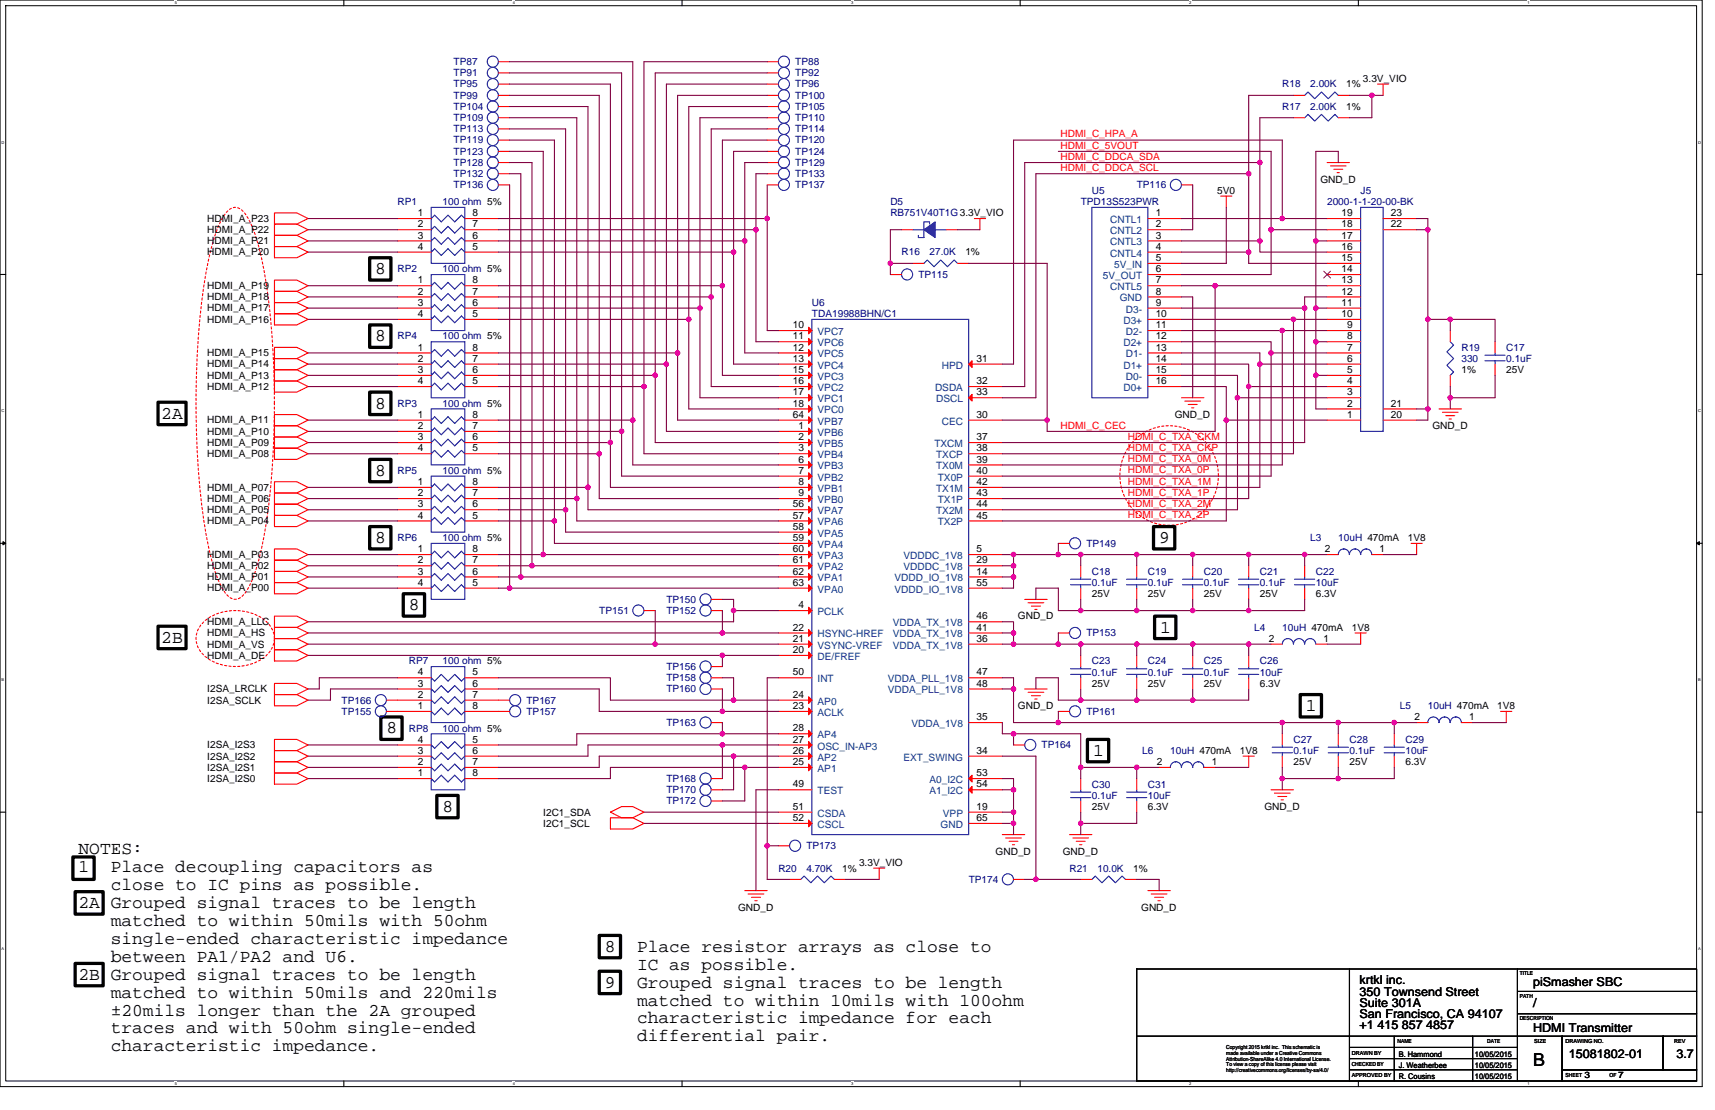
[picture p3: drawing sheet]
<svg xmlns="http://www.w3.org/2000/svg" width="432mm" height="279mm" viewBox="0 0 432 279" stroke-linecap="round" stroke-linejoin="round" font-family="sans-serif">
<defs><g id="words">
<g font-size="4.5">
<text x="94.5" y="69">8</text>
<text x="94.5" y="85.9">8</text>
<text x="40.6" y="105.4">2A</text>
<text x="94.5" y="102.9">8</text>
<text x="94.5" y="119.8">8</text>
<text x="94.5" y="136.7">8</text>
<text x="291.8" y="136.7">9</text>
<text x="102.9" y="153.6">8</text>
<text x="40.6" y="161.8">2B</text>
<text x="292.1" y="159.2">1</text>
<text x="328.8" y="179">1</text>
<text x="97.3" y="184.6">8</text>
<text x="275.2" y="190.2">1</text>
<text x="111.4" y="204.3">8</text>
<text x="19.8" y="215.1">NOTES:</text>
<text x="19.8" y="219.6">1</text>
<text x="27.9" y="219.6">Place decoupling capacitors as</text>
<text x="27.9" y="224.1">close to IC pins as possible.</text>
<text x="19.8" y="228.6">2A Grouped signal traces to be length</text>
<text x="27.9" y="233.1">matched to within 50mils with 50ohm</text>
<text x="27.9" y="237.6">single-ended characteristic impedance</text>
<text x="152.3" y="239.6">8</text>
<text x="160.4" y="239.6">Place resistor arrays as close to</text>
<text x="27.9" y="242.1">between PA1/PA2 and U6.</text>
<text x="160.4" y="244.1">IC as possible.</text>
<text x="19.8" y="246.6">2B Grouped signal traces to be length</text>
<text x="27.9" y="251.1">matched to within 50mils and 220mils</text>
<text x="152.3" y="248.6">9</text>
<text x="160.4" y="248.6">Grouped signal traces to be length</text>
<text x="27.9" y="255.6">±20mils longer than the 2A grouped</text>
<text x="160.4" y="253.1">matched to within 10mils with 100ohm</text>
<text x="160.4" y="257.6">characteristic impedance for each</text>
<text x="27.9" y="260.1">traces and with 50ohm single-ended</text>
<text x="160.4" y="262.1">differential pair.</text>
<text x="27.9" y="264.7">characteristic impedance.</text>
<text x="386" y="268.2">B</text>
</g>
<g font-size="3.1">
<text x="342.3" y="247.8">krtkl inc.</text>
<text x="342.3" y="250.6">350 Townsend Street</text>
<text x="386" y="248.1">piSmasher SBC</text>
<text x="342.3" y="253.4">Suite 301A</text>
<text x="342.3" y="256.3">San Francisco, CA 94107</text>
<text x="386" y="253.4">/</text>
<text x="342.3" y="259.1">+1 415 857 4857</text>
<text x="386" y="259.7">HDMI Transmitter</text>
<text x="395" y="266.4">15081802-01</text>
<text x="422.1" y="266.4">3.7</text>
</g>
<g font-size="2.5" fill="#000080">
<text x="114.2" y="16.4">TP87</text>
<text x="200.2" y="16.4">TP88</text>
<text x="114.2" y="22">TP95</text>
<text x="114.2" y="19.2">TP91</text>
<text x="200.2" y="19.2">TP92</text>
<text x="200.2" y="22">TP96</text>
<text x="322.9" y="22">R18</text>
<text x="329.9" y="22">2.00K</text>
<text x="114.2" y="27.6">TP104</text>
<text x="114.2" y="24.8">TP99</text>
<text x="200.2" y="27.6">TP105</text>
<text x="200.2" y="24.8">TP100</text>
<text x="322.9" y="27.6">R17</text>
<text x="329.9" y="27.6">2.00K</text>
<text x="114.2" y="30.5">TP109</text>
<text x="114.2" y="33.3">TP113</text>
<text x="200.2" y="30.5">TP110</text>
<text x="200.2" y="33.3">TP114</text>
<text x="114.2" y="38.9">TP123</text>
<text x="114.2" y="41.7">TP128</text>
<text x="114.2" y="36.1">TP119</text>
<text x="200.2" y="36.1">TP120</text>
<text x="200.2" y="38.9">TP124</text>
<text x="200.2" y="41.7">TP129</text>
<text x="114.2" y="44.6">TP132</text>
<text x="114.2" y="47.4">TP136</text>
<text x="200.2" y="47.4">TP137</text>
<text x="200.2" y="44.6">TP133</text>
<text x="286.2" y="47.4">TP116</text>
<text x="100.1" y="51.6">RP1</text>
<text x="111.4" y="51.6">100 ohm 5%</text>
<text x="224.2" y="51.6">D5</text>
<text x="272.1" y="51.6">TPD13S523PWR</text>
<text x="274.9" y="48.8">U5</text>
<text x="334.1" y="51.6">2000-1-1-20-00-BK</text>
<text x="342.6" y="48.8">J5</text>
<text x="224.2" y="54.4">RB751V40T1G3.3V_VIO</text>
<text x="227" y="64.3">R16</text>
<text x="234" y="64.3">27.0K</text>
<text x="100.1" y="68.5">RP2</text>
<text x="111.4" y="68.5">100 ohm 5%</text>
<text x="231.2" y="69.9">TP115</text>
<text x="204.4" y="77">U6</text>
<text x="204.4" y="79.8">TDA19988BHN/C1</text>
<text x="100.1" y="85.4">RP4</text>
<text x="111.4" y="85.4">100 ohm 5%</text>
<text x="368" y="88.3">R19</text>
<text x="379.2" y="88.3">C17</text>
<text x="368" y="91.1">330</text>
<text x="379.2" y="91.1">0.1uF</text>
<text x="100.1" y="102.4">RP3</text>
<text x="111.4" y="102.4">100 ohm 5%</text>
<text x="100.1" y="119.3">RP5</text>
<text x="111.4" y="119.3">100 ohm 5%</text>
<text x="100.1" y="136.2">RP6</text>
<text x="111.4" y="136.2">100 ohm 5%</text>
<text x="273.5" y="137.6">TP149</text>
<text x="329.9" y="136.2">L3</text>
<text x="337" y="136.2">10uH 470mA</text>
<text x="274.9" y="144.7">C18</text>
<text x="274.9" y="147.5">0.1uF</text>
<text x="289" y="144.7">C19</text>
<text x="289" y="147.5">0.1uF</text>
<text x="303.1" y="144.7">C20</text>
<text x="303.1" y="147.5">0.1uF</text>
<text x="317.2" y="144.7">C21</text>
<text x="317.2" y="147.5">0.1uF</text>
<text x="331.3" y="144.7">C22</text>
<text x="331.3" y="147.5">10uF</text>
<text x="150.9" y="154.5">TP151</text>
<text x="167.8" y="154.5">TP152</text>
<text x="167.8" y="151.7">TP150</text>
<text x="273.5" y="160.2">TP153</text>
<text x="315.8" y="158.7">L4</text>
<text x="322.9" y="158.7">10uH 470mA</text>
<text x="102.9" y="167.2">RP7</text>
<text x="111.4" y="167.2">100 ohm 5%</text>
<text x="274.9" y="167.2">C23</text>
<text x="289" y="167.2">C24</text>
<text x="303.1" y="167.2">C25</text>
<text x="317.2" y="167.2">C26</text>
<text x="167.8" y="168.6">TP156</text>
<text x="167.8" y="171.4">TP158</text>
<text x="274.9" y="170">0.1uF</text>
<text x="289" y="170">0.1uF</text>
<text x="303.1" y="170">0.1uF</text>
<text x="317.2" y="170">10uF</text>
<text x="86" y="177.1">TP166</text>
<text x="86" y="179.9">TP155</text>
<text x="132.5" y="177.1">TP167</text>
<text x="132.5" y="179.9">TP157</text>
<text x="167.8" y="174.3">TP160</text>
<text x="273.5" y="179.9">TP161</text>
<text x="352.4" y="178.5">L5</text>
<text x="359.5" y="178.5">10uH 470mA</text>
<text x="102.9" y="184.1">RP8</text>
<text x="111.4" y="184.1">100 ohm 5%</text>
<text x="167.8" y="182.7">TP163</text>
<text x="262.2" y="188.4">TP164</text>
<text x="287.6" y="189.8">L6</text>
<text x="294.7" y="189.8">10uH 470mA</text>
<text x="325.7" y="186.9">C27</text>
<text x="325.7" y="189.8">0.1uF</text>
<text x="339.8" y="186.9">C28</text>
<text x="339.8" y="189.8">0.1uF</text>
<text x="353.9" y="186.9">C29</text>
<text x="353.9" y="189.8">10uF</text>
<text x="167.8" y="196.8">TP168</text>
<text x="167.8" y="199.6">TP170</text>
<text x="167.8" y="202.5">TP172</text>
<text x="274.9" y="198.2">C30</text>
<text x="274.9" y="201">0.1uF</text>
<text x="289" y="198.2">C31</text>
<text x="289" y="201">10uF</text>
<text x="203" y="213.7">TP173</text>
<text x="196" y="219.4">R20</text>
<text x="203" y="219.4">4.70K</text>
<text x="269.3" y="219.4">R21</text>
<text x="276.3" y="219.4">10.0K</text>
<text x="243.9" y="222.2">TP174</text>
</g>
<g font-size="2.5">
<text x="338.9" y="22">1%</text>
<text x="343.2" y="20.6">3.3V_VIO</text>
<text x="338.9" y="27.6">1%</text>
<text x="332.4" y="46">GND_D</text>
<text x="306.5" y="48.8">5V0</text>
<text x="52.2" y="58.7">HDMI_A_P22</text>
<text x="52.2" y="55.8">HDMI_A_P23</text>
<text x="105.2" y="54.4">1</text>
<text x="105.2" y="57.2">2</text>
<text x="119" y="57.2">7</text>
<text x="119" y="54.4">8</text>
<text x="291" y="54.4">1</text>
<text x="291" y="57.2">2</text>
<text x="337.8" y="57.2">18</text>
<text x="337.8" y="54.4">19</text>
<text x="350.2" y="57.2">22</text>
<text x="350.2" y="54.4">23</text>
<text x="52.2" y="64.3">HDMI_A_P20</text>
<text x="52.2" y="61.5">HDMI_A_P21</text>
<text x="105.2" y="60">3</text>
<text x="105.2" y="62.9">4</text>
<text x="119" y="62.9">5</text>
<text x="119" y="60">6</text>
<text x="243.1" y="64.3">1%</text>
<text x="291" y="65.7">5</text>
<text x="291" y="60.1">3</text>
<text x="291" y="62.9">4</text>
<text x="337.8" y="65.7">15</text>
<text x="337.8" y="62.9">16</text>
<text x="337.8" y="60">17</text>
<text x="105.2" y="71.3">1</text>
<text x="119" y="71.3">8</text>
<text x="291" y="68.5">6</text>
<text x="291" y="71.3">7</text>
<text x="337.8" y="71.3">13</text>
<text x="337.8" y="68.5">14</text>
<text x="52.2" y="75.6">HDMI_A_P18</text>
<text x="52.2" y="72.7">HDMI_A_P19</text>
<text x="105.2" y="74.1">2</text>
<text x="105.2" y="77">3</text>
<text x="119" y="77">6</text>
<text x="119" y="74.1">7</text>
<text x="291" y="77">9</text>
<text x="291" y="74.1">8</text>
<text x="337.8" y="77">11</text>
<text x="337.8" y="74.1">12</text>
<text x="52.2" y="81.2">HDMI_A_P16</text>
<text x="52.2" y="78.4">HDMI_A_P17</text>
<text x="105.2" y="79.8">4</text>
<text x="119" y="79.8">5</text>
<text x="199.6" y="82.6">10</text>
<text x="291" y="82.6">11</text>
<text x="291" y="79.8">10</text>
<text x="337.8" y="79.8">10</text>
<text x="339.2" y="82.6">9</text>
<text x="52.2" y="89.7">HDMI_A_P15</text>
<text x="105.2" y="88.2">1</text>
<text x="119" y="88.2">8</text>
<text x="199.6" y="88.2">12</text>
<text x="199.6" y="85.4">11</text>
<text x="291" y="88.2">13</text>
<text x="291" y="85.4">12</text>
<text x="339.2" y="88.2">7</text>
<text x="339.2" y="85.4">8</text>
<text x="52.2" y="95.3">HDMI_A_P13</text>
<text x="52.2" y="92.5">HDMI_A_P14</text>
<text x="105.2" y="91.1">2</text>
<text x="105.2" y="93.9">3</text>
<text x="119" y="93.9">6</text>
<text x="119" y="91.1">7</text>
<text x="199.6" y="93.9">15</text>
<text x="199.6" y="91.1">13</text>
<text x="245.9" y="91.1">31</text>
<text x="291" y="93.9">15</text>
<text x="291" y="91.1">14</text>
<text x="339.2" y="93.9">5</text>
<text x="339.2" y="91.1">6</text>
<text x="368" y="93.9">1%</text>
<text x="379.2" y="93.9">25V</text>
<text x="52.2" y="98.1">HDMI_A_P12</text>
<text x="105.2" y="96.7">4</text>
<text x="119" y="96.7">5</text>
<text x="199.6" y="99.5">17</text>
<text x="199.6" y="96.7">16</text>
<text x="245.9" y="96.7">32</text>
<text x="245.9" y="99.5">33</text>
<text x="291" y="96.7">16</text>
<text x="339.2" y="99.5">3</text>
<text x="339.2" y="96.7">4</text>
<text x="52.2" y="106.6">HDMI_A_P11</text>
<text x="105.2" y="105.2">1</text>
<text x="105.2" y="108">2</text>
<text x="119" y="108">7</text>
<text x="119" y="105.2">8</text>
<text x="199.6" y="105.2">64</text>
<text x="199.6" y="102.3">18</text>
<text x="201" y="108">1</text>
<text x="245.9" y="105.2">30</text>
<text x="295.8" y="105.2">GND_D</text>
<text x="339.2" y="105.2">1</text>
<text x="339.2" y="102.3">2</text>
<text x="350.2" y="105.2">20</text>
<text x="350.2" y="102.3">21</text>
<text x="360.6" y="108">GND_D</text>
<text x="52.2" y="112.2">HDMI_A_P09</text>
<text x="52.2" y="109.4">HDMI_A_P10</text>
<text x="105.2" y="110.8">3</text>
<text x="105.2" y="113.6">4</text>
<text x="119" y="113.6">5</text>
<text x="119" y="110.8">6</text>
<text x="201" y="113.6">3</text>
<text x="201" y="110.8">2</text>
<text x="245.9" y="113.6">38</text>
<text x="245.9" y="110.8">37</text>
<text x="52.2" y="115">HDMI_A_P08</text>
<text x="201" y="119.3">7</text>
<text x="201" y="116.4">6</text>
<text x="245.9" y="119.3">40</text>
<text x="245.9" y="116.4">39</text>
<text x="52.2" y="123.5">HDMI_A_P07</text>
<text x="105.2" y="122.1">1</text>
<text x="105.2" y="124.9">2</text>
<text x="119" y="124.9">7</text>
<text x="119" y="122.1">8</text>
<text x="201" y="124.9">9</text>
<text x="201" y="122.1">8</text>
<text x="245.9" y="124.9">43</text>
<text x="245.9" y="122.1">42</text>
<text x="52.2" y="132">HDMI_A_P04</text>
<text x="52.2" y="129.1">HDMI_A_P05</text>
<text x="52.2" y="126.3">HDMI_A_P06</text>
<text x="105.2" y="127.7">3</text>
<text x="105.2" y="130.5">4</text>
<text x="119" y="130.5">5</text>
<text x="119" y="127.7">6</text>
<text x="199.6" y="130.5">57</text>
<text x="199.6" y="127.7">56</text>
<text x="245.9" y="130.5">45</text>
<text x="245.9" y="127.7">44</text>
<text x="199.6" y="136.2">59</text>
<text x="199.6" y="133.4">58</text>
<text x="354.4" y="136.2">1V8</text>
<text x="52.2" y="143.2">HDMI_A_P02</text>
<text x="52.2" y="140.4">HDMI_A_P03</text>
<text x="105.2" y="139">1</text>
<text x="105.2" y="141.8">2</text>
<text x="119" y="141.8">7</text>
<text x="119" y="139">8</text>
<text x="199.6" y="141.8">61</text>
<text x="199.6" y="139">60</text>
<text x="245.9" y="139">5</text>
<text x="245.9" y="141.8">29</text>
<text x="333.6" y="139">2</text>
<text x="347.4" y="139">1</text>
<text x="52.2" y="148.9">HDMI_A_P00</text>
<text x="52.2" y="146.1">HDMI_A_P01</text>
<text x="105.2" y="144.6">3</text>
<text x="105.2" y="147.4">4</text>
<text x="119" y="147.4">5</text>
<text x="119" y="144.6">6</text>
<text x="199.6" y="147.4">63</text>
<text x="199.6" y="144.6">62</text>
<text x="245.9" y="144.6">14</text>
<text x="245.9" y="147.4">55</text>
<text x="201" y="153.1">4</text>
<text x="245.9" y="155.9">46</text>
<text x="256.3" y="155.9">GND_D</text>
<text x="274.9" y="150.3">25V</text>
<text x="289" y="150.3">25V</text>
<text x="303.1" y="150.3">25V</text>
<text x="317.2" y="150.3">25V</text>
<text x="331.3" y="150.3">6.3V</text>
<text x="52.2" y="157.3">HDMI_A_LLC</text>
<text x="52.2" y="160.2">HDMI_A_HS</text>
<text x="199.6" y="158.7">22</text>
<text x="199.6" y="161.5">21</text>
<text x="245.9" y="161.5">36</text>
<text x="245.9" y="158.7">41</text>
<text x="319.5" y="161.5">2</text>
<text x="333.3" y="161.5">1</text>
<text x="340.3" y="158.7">1V8</text>
<text x="52.2" y="163">HDMI_A_VS</text>
<text x="52.2" y="165.8">HDMI_A_DE</text>
<text x="199.6" y="164.4">20</text>
<text x="105.2" y="172.8">3</text>
<text x="105.2" y="170">4</text>
<text x="119" y="170">5</text>
<text x="119" y="172.8">6</text>
<text x="199.6" y="170">50</text>
<text x="245.9" y="170">47</text>
<text x="245.9" y="172.8">48</text>
<text x="274.9" y="172.8">25V</text>
<text x="289" y="172.8">25V</text>
<text x="303.1" y="172.8">25V</text>
<text x="317.2" y="172.8">6.3V</text>
<text x="52.2" y="174.3">I2SA_LRCLK</text>
<text x="52.2" y="177.1">I2SA_SCLK</text>
<text x="105.2" y="178.5">1</text>
<text x="105.2" y="175.6">2</text>
<text x="119" y="175.6">7</text>
<text x="119" y="178.5">8</text>
<text x="199.6" y="178.5">23</text>
<text x="199.6" y="175.6">24</text>
<text x="256.3" y="178.5">GND_D</text>
<text x="377" y="178.5">1V8</text>
<text x="199.6" y="184.1">28</text>
<text x="245.9" y="181.3">35</text>
<text x="356.1" y="181.3">2</text>
<text x="369.9" y="181.3">1</text>
<text x="52.2" y="191.2">I2SA_I2S2</text>
<text x="52.2" y="188.4">I2SA_I2S3</text>
<text x="105.2" y="189.7">3</text>
<text x="105.2" y="186.9">4</text>
<text x="119" y="186.9">5</text>
<text x="119" y="189.7">6</text>
<text x="199.6" y="189.7">26</text>
<text x="199.6" y="186.9">27</text>
<text x="245.9" y="189.7">34</text>
<text x="312.1" y="189.8">1V8</text>
<text x="52.2" y="196.8">I2SA_I2S0</text>
<text x="52.2" y="194">I2SA_I2S1</text>
<text x="105.2" y="195.4">1</text>
<text x="105.2" y="192.6">2</text>
<text x="119" y="192.6">7</text>
<text x="119" y="195.4">8</text>
<text x="199.6" y="192.6">25</text>
<text x="245.9" y="195.4">53</text>
<text x="291.3" y="192.6">2</text>
<text x="305.1" y="192.6">1</text>
<text x="325.7" y="192.6">25V</text>
<text x="339.8" y="192.6">25V</text>
<text x="353.9" y="192.6">6.3V</text>
<text x="199.6" y="203.8">51</text>
<text x="199.6" y="198.2">49</text>
<text x="245.9" y="203.8">19</text>
<text x="245.9" y="198.2">54</text>
<text x="274.9" y="203.9">25V</text>
<text x="289" y="203.9">6.3V</text>
<text x="318.3" y="203.9">GND_D</text>
<text x="136.8" y="208.1">I2C1_SCL</text>
<text x="136.8" y="205.3">I2C1_SDA</text>
<text x="199.6" y="206.7">52</text>
<text x="245.9" y="206.7">65</text>
<text x="250.7" y="215.1">GND_D</text>
<text x="267.6" y="215.1">GND_D</text>
<text x="212" y="219.4">1%</text>
<text x="216.3" y="218">3.3V_VIO</text>
<text x="285.3" y="219.4">1%</text>
<text x="185.8" y="229.2">GND_D</text>
<text x="287.3" y="229.2">GND_D</text>
</g>
<g font-size="2.5" fill="#f00">
<text x="267" y="34.6">HDMI_C_HPA_A</text>
<text x="267" y="40.2">HDMI_C_DDCA_SDA</text>
<text x="267" y="37.4">HDMI_C_5VOUT</text>
<text x="267" y="43.1">HDMI_C_DDCA_SCL</text>
<text x="267" y="107.9">HDMI_C_CEC</text>
<text x="284" y="110.7">HDMI_C_TXA_CKM</text>
<text x="284" y="113.5">HDMI_C_TXA_CKP</text>
<text x="284" y="119.2">HDMI_C_TXA_0P</text>
<text x="284" y="116.4">HDMI_C_TXA_0M</text>
<text x="284" y="124.8">HDMI_C_TXA_1P</text>
<text x="284" y="122">HDMI_C_TXA_1M</text>
<text x="284" y="127.6">HDMI_C_TXA_2M</text>
<text x="284" y="130.5">HDMI_C_TXA_2P</text>
</g>
<g font-size="2.5" fill="#004080">
<text x="279.5" y="56.2">CNTL1</text>
<text x="279.5" y="59">CNTL2</text>
<text x="279.5" y="61.8">CNTL3</text>
<text x="279.5" y="64.6">CNTL4</text>
<text x="277.7" y="70.3">5V_OUT</text>
<text x="280.5" y="67.4">5V_IN</text>
<text x="279.5" y="73.1">CNTL5</text>
<text x="281.9" y="75.9">GND</text>
<text x="282.9" y="81.5">D3+</text>
<text x="283.5" y="78.7">D3-</text>
<text x="205.8" y="90">VPC5</text>
<text x="205.8" y="87.2">VPC6</text>
<text x="205.8" y="84.3">VPC7</text>
<text x="282.9" y="87.2">D2+</text>
<text x="283.5" y="84.3">D2-</text>
<text x="283.5" y="90">D1-</text>
<text x="205.8" y="95.6">VPC3</text>
<text x="205.8" y="92.8">VPC4</text>
<text x="237.1" y="92.8">HPD</text>
<text x="282.9" y="92.8">D1+</text>
<text x="283.5" y="95.6">D0-</text>
<text x="205.8" y="101.3">VPC1</text>
<text x="205.8" y="98.4">VPC2</text>
<text x="235.4" y="98.4">DSDA</text>
<text x="235.7" y="101.3">DSCL</text>
<text x="282.9" y="98.4">D0+</text>
<text x="205.8" y="106.9">VPB7</text>
<text x="205.8" y="104.1">VPC0</text>
<text x="237.1" y="106.9">CEC</text>
<text x="205.8" y="112.5">VPB5</text>
<text x="205.8" y="109.7">VPB6</text>
<text x="235.3" y="112.5">TXCM</text>
<text x="205.8" y="118.2">VPB3</text>
<text x="205.8" y="115.4">VPB4</text>
<text x="235.7" y="118.2">TX0M</text>
<text x="235.7" y="115.4">TXCP</text>
<text x="205.8" y="123.8">VPB1</text>
<text x="205.8" y="121">VPB2</text>
<text x="235.7" y="123.8">TX1M</text>
<text x="236.1" y="121">TX0P</text>
<text x="205.8" y="129.5">VPA7</text>
<text x="205.8" y="126.6">VPB0</text>
<text x="235.7" y="129.5">TX2M</text>
<text x="236.1" y="126.6">TX1P</text>
<text x="205.8" y="137.9">VPA4</text>
<text x="205.8" y="135.1">VPA5</text>
<text x="205.8" y="132.3">VPA6</text>
<text x="236.1" y="132.3">TX2P</text>
<text x="205.8" y="143.6">VPA2</text>
<text x="205.8" y="140.7">VPA3</text>
<text x="227.5" y="140.7">VDDDC_1V8</text>
<text x="227.5" y="143.6">VDDDC_1V8</text>
<text x="205.8" y="149.2">VPA0</text>
<text x="205.8" y="146.4">VPA1</text>
<text x="225.2" y="146.4">VDDD_IO_1V8</text>
<text x="225.2" y="149.2">VDDD_IO_1V8</text>
<text x="205.8" y="154.8">PCLK</text>
<text x="205.8" y="160.5">HSYNC-HREF</text>
<text x="224.8" y="160.5">VDDA_TX_1V8</text>
<text x="224.8" y="157.6">VDDA_TX_1V8</text>
<text x="205.8" y="166.1">DE/FREF</text>
<text x="205.8" y="163.3">VSYNC-VREF</text>
<text x="224.8" y="163.3">VDDA_TX_1V8</text>
<text x="205.8" y="171.7">INT</text>
<text x="223.5" y="171.7">VDDA_PLL_1V8</text>
<text x="205.8" y="177.4">AP0</text>
<text x="223.5" y="174.6">VDDA_PLL_1V8</text>
<text x="205.8" y="180.2">ACLK</text>
<text x="205.8" y="185.8">AP4</text>
<text x="229.5" y="183">VDDA_1V8</text>
<text x="205.8" y="191.5">AP2</text>
<text x="205.8" y="188.7">OSC_IN-AP3</text>
<text x="227.5" y="191.5">EXT_SWING</text>
<text x="205.8" y="194.3">AP1</text>
<text x="234" y="197.1">A0_I2C</text>
<text x="205.8" y="199.9">TEST</text>
<text x="234" y="199.9">A1_I2C</text>
<text x="205.8" y="208.4">CSCL</text>
<text x="205.8" y="205.6">CSDA</text>
<text x="236.8" y="208.4">GND</text>
<text x="237.4" y="205.6">VPP</text>
</g>
<g font-size="2.2">
<text x="399" y="271.3">3</text>
<text x="407.4" y="271.3">7</text>
</g>
<g font-size="2">
<text x="352.2" y="268.8">J. Weatherbee</text>
<text x="352.2" y="266">B. Hammond</text>
<text x="371.3" y="266">10/05/2015</text>
<text x="371.3" y="268.8">10/05/2015</text>
<text x="352.2" y="271.6">R. Cousins</text>
<text x="371.3" y="271.6">10/05/2015</text>
</g>
<g font-size="1.4">
<text x="382.6" y="245.5">TITLE</text>
<text x="382.6" y="251.1">PATH</text>
<text x="382.6" y="256.7">DESCRIPTION</text>
<text x="351.9" y="262.7">NAME</text>
<text x="374.4" y="262.7">DATE</text>
<text x="386.3" y="262.7">SIZE</text>
<text x="394.2" y="262.7">DRAWING NO.</text>
<text x="421.5" y="262.7">REV</text>
<text x="308.8" y="264.1">Copyright 2015 krtkl inc. This schematic is</text>
<text x="308.8" y="265.5">made available under a Creative Commons</text>
<text x="308.8" y="267">Attribution-ShareAlike 4.0 International License.</text>
<text x="308.8" y="268.4">To view a copy of this license please visit</text>
<text x="308.8" y="269.8">http://creativecommons.org/licenses/by-sa/4.0/</text>
<text x="340.3" y="265.5">DRAWN BY</text>
<text x="340.3" y="268.3">CHECKED BY</text>
<text x="340.3" y="271.1">APPROVED BY</text>
<text x="394.2" y="271.1">SHEET</text>
<text x="405.3" y="271.1">OF</text>
</g>
<g font-size="1">
<text x="44" y="1.1">5</text>
<text x="129.1" y="1.1">4</text>
<text x="214.3" y="1.1">3</text>
<text x="299.4" y="1.1">2</text>
<text x="384.6" y="1.1">1</text>
<text x=".4" y="36.2">D</text>
<text x="427.5" y="36.2">D</text>
<text x=".4" y="103.8">C</text>
<text x="427.5" y="103.8">C</text>
<text x=".4" y="171.5">B</text>
<text x="427.5" y="171.5">B</text>
<text x=".4" y="239.2">A</text>
<text x="427.5" y="239.2">A</text>
<text x="44" y="273.2">5</text>
<text x="129.1" y="273.2">4</text>
<text x="214.3" y="273.2">3</text>
<text x="299.4" y="273.2">2</text>
<text x="384.6" y="273.2">1</text>
</g>
</g></defs>
<path d="M0 0h428.6v273.5h-428.6zM1.4 1.4h425.8v270.7h-425.8z" fill="none" stroke="#000" stroke-width=".25"/>
<g fill="#fff">
<path d="M44 .2h.6v1.1h-.6z"/>
<path d="M44 272.3h.6v1.1h-.6z"/>
</g>
<path d="M86.6 0v1.4M86.6 272.1v1.4" fill="none" stroke="#000" stroke-width=".28"/>
<g fill="#fff">
<path d="M129.1 .2h.6v1.1h-.6z"/>
<path d="M129.1 272.3h.6v1.1h-.6z"/>
</g>
<path d="M171.7 0v1.4M171.7 272.1v1.4" fill="none" stroke="#000" stroke-width=".28"/>
<g fill="#fff">
<path d="M214.3 .2h.5v1.1h-.5z"/>
<path d="M214.3 272.3h.5v1.1h-.5z"/>
</g>
<path d="M256.9 0v1.4M256.9 272.1v1.4" fill="none" stroke="#000" stroke-width=".28"/>
<g fill="#fff">
<path d="M299.4 .2h.6v1.1h-.6z"/>
<path d="M299.4 272.3h.6v1.1h-.6z"/>
</g>
<path d="M342 0v1.4M342 272.1v1.4" fill="none" stroke="#000" stroke-width=".28"/>
<g fill="#fff">
<path d="M384.6 .2h.5v1.1h-.5z"/>
<path d="M384.6 272.3h.5v1.1h-.5z"/>
<path d="M.4 35.3h.7v1.1h-.7z"/>
<path d="M427.5 35.3h.7v1.1h-.7z"/>
<path d="M.4 102.9h.7v1.1h-.7z"/>
<path d="M427.5 102.9h.7v1.1h-.7z"/>
</g>
<path d="M0 69.1h1.4M427.2 69.1h1.4" fill="none" stroke="#000" stroke-width=".28"/>
<g fill="#fff">
<path d="M.4 170.6h.6v1.1h-.6z"/>
<path d="M427.5 170.6h.7v1.1h-.7z"/>
</g>
<path d="M0 136.8h1.4M427.2 136.8h1.4" fill="none" stroke="#000" stroke-width=".28"/>
<path d="M.7 136.3l.7 .5-.7 .4zM427.2 136.8l.7-.5v.9z" fill="#000" stroke="#000" stroke-width=".25"/>
<g fill="#fff">
<path d="M.4 238.3h.6v1.1h-.6z"/>
<path d="M427.5 238.3h.7v1.1h-.7z"/>
</g>
<g fill="none" stroke="#000" stroke-width=".28">
<path d="M0 204.4h1.4M427.2 204.4h1.4M339.8 243.9v28.2M382.1 243.9v16.9h-95.9M382.1 249.6h45.1M382.1 255.2h45.1M339.8 263.7h42.3M339.8 269.3h42.3M339.8 266.5h42.3M339.8 272.1h42.3M351 260.8v11.3M370.8 260.8v11.3"/>
<path d="M382.1 260.8h11.2v11.3h-11.2zM393.3 269.3h33.9v2.8h-33.9zM393.3 260.8h25.4v8.5h-25.4zM418.7 260.8h8.5v8.5h-8.5zM427.2 260.8v-16.9h-141v28.2h53.6"/>
</g>
<g fill="none" stroke="#000" stroke-width=".83">
<path d="M93.1 64.9h5.3v5.6h-5.3zM93.1 98.7h5.3v5.7h-5.3zM93.1 81.8h5.3v5.6h-5.3zM39.8 101.2h7v5.7h-7zM93.1 115.6h5.3v5.7h-5.3zM93.1 132.5h5.3v5.7h-5.3zM290.4 132.5h5.4v5.7h-5.4zM39.8 157.6h7v5.7h-7zM101.5 149.5h5.4v5.6h-5.4zM290.7 155.1h5.4v5.6h-5.4zM327.4 174.8h5.3v5.7h-5.3zM95.9 180.5h5.3v5.6h-5.3z"/>
<path d="M273.8 186.1h5.3v5.6h-5.3zM18.4 215.7h5.3v5.7h-5.3zM110 200.2h5.3v5.6h-5.3zM18.9 224.5h7.1v5.6h-7.1zM150.9 235.5h5.3v5.6h-5.3zM18.9 242.5h7.1v5.6h-7.1zM150.9 244.5h5.3v5.6h-5.3z"/>
</g>
<path d="M57.1 53.3a2.52 2.52 0 0 1 4.2 0 23.1 23.1 0 0 1 4.2 10 183.4 183.4 0 0 1 3.5 45.2 148.7 148.7 0 0 1-4.1 33.2l-.5 1.8a13.9 13.9 0 0 1-3.8 6.9 2.4 2.4 0 0 1-3.5-.6 23 23 0 0 1-4.1-10.1 183.8 183.8 0 0 1-3.5-45.2 148.6 148.6 0 0 1 4-33.2l.6-1.8a18.4 18.4 0 0 1 3-6.2zM285.6 110.8a12.4 12.4 0 0 1 17.9 .4 12.4 12.4 0 0 1-1 17.9 12.4 12.4 0 0 1-17.8-1.6 12.6 12.6 0 0 1 .9-16.7zM51.4 156.4a12.5 12.5 0 0 1 15.6 0 5.6 5.6 0 0 1-.8 9.3 12.4 12.4 0 0 1-15.5-1.4 5.5 5.5 0 0 1 .7-7.9z" fill="none" stroke="#f00" stroke-width=".28" stroke-dasharray=".6 .6"/>
<g fill="none" stroke="#f00" stroke-width=".28">
<path d="M125.5 18.4h2.8M125.5 15.5h2.8M193.2 15.5h2.8M193.2 18.4h2.8M125.5 29.6h2.8M125.5 38.1h2.8M125.5 35.3h2.8M125.5 21.2h2.8M125.5 32.4h2.8M125.5 26.8h2.8M125.5 24h2.8M193.2 35.3h2.8"/>
<path d="M193.2 38.1h2.8M193.2 26.8h2.8M193.2 21.2h2.8M193.2 29.6h2.8M193.2 24h2.8M193.2 32.4h2.8M325.7 24h2.8M325.7 29.6h2.8M337 24h2.8M337 29.6h2.8M346.8 21.2h2.8M348.2 21.2v2.8"/>
<path d="M69.1 59.2h5.6l2.9 1.4-2.9 1.5h-5.6zM69.1 56.4h5.6l2.9 1.4-2.9 1.4h-5.6zM69.1 53.6h5.6l2.9 1.4-2.9 1.4h-5.6zM100.1 55h8.5M100.1 57.8h8.5M117 57.8h8.5M117 55h8.5M125.5 43.7h2.8M125.5 40.9h2.8M125.5 46.5h2.8M193.2 46.5h2.8M193.2 43.7h2.8"/>
<path d="M193.2 40.9h2.8M227 57.8h2.8M238.3 57.8h2.8M245.3 55h2.8M246.7 55v2.8M289 55h8.5M289 57.8h8.5M297.5 46.5h2.8M307.3 49.4h2.9M308.8 49.4v2.8M334.1 40.9h5.7M334.1 57.8h8.5"/>
<path d="M334.1 55h8.5M335 41.8h3.9M335.8 42.6h2.3M336.7 43.5h.5M348.2 57.8h8.5M348.2 55h8.5M69.1 62.1h5.6l2.9 1.4-2.9 1.4h-5.6zM69.1 79h5.6l2.9 1.4-2.9 1.4h-5.6zM69.1 76.2h5.6l2.9 1.4-2.9 1.4h-5.6zM69.1 73.3h5.6l2.9 1.4-2.9 1.5h-5.6zM69.1 70.5h5.6l2.9 1.4-2.9 1.4h-5.6zM100.1 60.6h8.5"/>
<path d="M100.1 63.5h8.5M100.1 71.9h8.5M100.1 74.7h8.5M100.1 77.6h8.5M117 63.5h8.5M117 60.6h8.5M117 77.6h8.5M117 74.7h8.5M117 71.9h8.5M224.2 69.1h2.8M229.8 66.3h2.8M241.1 66.3h2.8"/>
<path d="M289 60.6h8.5M289 63.5h8.5M289 66.3h8.5M289 69.1h8.5M289 71.9h8.5M289 74.7h8.5M289 77.6h8.5M334.1 77.6h8.5M334.1 74.7h8.5M334.1 71.9h8.5M334.1 69.1h8.5M334.1 66.3h8.5"/>
<path d="M334.1 63.5h8.5M334.1 60.6h8.5M69.1 95.9h5.6l2.9 1.4-2.9 1.4h-5.6zM69.1 93.1h5.6l2.9 1.4-2.9 1.4h-5.6zM69.1 90.3h5.6l2.9 1.4-2.9 1.4h-5.6zM69.1 87.4h5.6l2.9 1.4-2.9 1.5h-5.6zM100.1 88.8h8.5M100.1 91.7h8.5M100.1 94.5h8.5M100.1 97.3h8.5M100.1 80.4h8.5M117 97.3h8.5"/>
<path d="M117 94.5h8.5M117 91.7h8.5M117 88.8h8.5M117 80.4h8.5M196 97.3h8.4M196 94.5h8.4M196 91.7h8.4M196 88.8h8.4M196 86h8.4M196 83.2h8.4M243.9 97.3h8.5M243.9 91.7h8.5"/>
<path d="M289 80.4h8.5M289 83.2h8.5M289 86h8.5M289 88.8h8.5M289 91.7h8.5M289 94.5h8.5M289 97.3h8.5M334.1 97.3h8.5M334.1 94.5h8.5M334.1 91.7h8.5M334.1 88.8h8.5M334.1 86h8.5"/>
<path d="M334.1 83.2h8.5M334.1 80.4h8.5M365.1 83.2v2.8M365.1 94.5v2.8M376.4 86v2.8M376.4 91.7v2.8M69.1 112.8h5.6l2.9 1.4-2.9 1.4h-5.6zM69.1 110h5.6l2.9 1.4-2.9 1.4h-5.6zM69.1 107.2h5.6l2.9 1.4-2.9 1.4h-5.6zM69.1 104.4h5.6l2.9 1.3-2.9 1.5h-5.6zM100.1 105.7h8.5M100.1 108.6h8.5"/>
<path d="M100.1 111.4h8.5M100.1 114.2h8.5M117 114.2h8.5M117 111.4h8.5M117 108.6h8.5M117 105.7h8.5M196 119.8h8.4M196 117h8.4M196 114.2h8.4M196 111.4h8.4M196 108.6h8.4M196 105.7h8.4"/>
<path d="M196 102.9h8.4M196 100.1h8.4M243.9 105.7h8.5M243.9 100.1h8.5M243.9 117h8.5M243.9 119.8h8.5M243.9 111.4h8.5M243.9 114.2h8.5M297.5 100.1h5.6M298.3 101h4M299.2 101.8h2.2M300 102.7h.6"/>
<path d="M334.1 105.7h8.5M334.1 102.9h8.5M334.1 100.1h8.5M348.2 105.7h8.5M348.2 102.9h8.5M362.3 102.9h5.7M363.2 103.8h3.9M364 104.6h2.3M364.8 105.5h.6M69.1 138.2h5.6l2.9 1.4-2.9 1.4h-5.6zM69.1 129.7h5.6l2.9 1.4-2.9 1.4h-5.6zM69.1 126.9h5.6l2.9 1.4-2.9 1.4h-5.6z"/>
<path d="M69.1 124.1h5.6l2.9 1.4-2.9 1.4h-5.6zM69.1 121.3h5.6l2.9 1.4-2.9 1.4h-5.6zM100.1 139.6h8.5M100.1 122.7h8.5M100.1 125.5h8.5M100.1 128.3h8.5M100.1 131.1h8.5M117 139.6h8.5M117 131.1h8.5M117 128.3h8.5M117 125.5h8.5M117 122.7h8.5"/>
<path d="M196 139.6h8.4M196 136.8h8.4M196 133.9h8.4M196 131.1h8.4M196 128.3h8.4M196 125.5h8.4M196 122.7h8.4M243.9 122.7h8.5M243.9 125.5h8.5M243.9 128.3h8.5M243.9 131.1h8.5M243.9 139.6h8.5"/>
<path d="M266.5 136.8h2.8M334.1 139.6h2.9M345.4 139.6h2.8M355.3 136.8h2.8M356.7 136.8v2.8M69.1 146.6h5.6l2.9 1.4-2.9 1.5h-5.6zM69.1 143.8h5.6l2.9 1.4-2.9 1.4h-5.6zM69.1 141h5.6l2.9 1.4-2.9 1.4h-5.6zM69.1 155.1h5.6l2.9 1.4-2.9 1.4h-5.6zM69.1 157.9h5.6l2.9 1.4-2.9 1.4h-5.6zM100.1 142.4h8.5M100.1 145.2h8.5"/>
<path d="M100.1 148h8.5M117 148h8.5M117 145.2h8.5M117 142.4h8.5M162.1 153.7h2.9M179.1 153.7h2.8M179.1 150.9h2.8M196 159.3h8.4M196 153.7h8.4M196 148h8.4M196 145.2h8.4M196 142.4h8.4"/>
<path d="M243.9 159.3h8.5M243.9 156.5h8.5M243.9 142.4h8.5M243.9 145.2h8.5M243.9 148h8.5M258 150.9h5.7M258.8 151.7h4M259.7 152.6h2.3M260.5 153.4h.6M266.5 159.3h2.8M272.1 142.4v2.8M272.1 148v2.9"/>
<path d="M286.2 142.4v2.8M286.2 148v2.9M300.3 142.4v2.8M300.3 148v2.9M314.4 142.4v2.8M314.4 148v2.9M328.5 142.4v2.8M328.5 148v2.9M341.2 159.3h2.8M342.6 159.3v2.8M69.1 160.7h5.6l2.9 1.4-2.9 1.5h-5.6zM69.1 163.6h5.6l2.9 1.4-2.9 1.4h-5.6z"/>
<path d="M69.1 172h5.6l2.9 1.4-2.9 1.4h-5.6zM69.1 174.8h5.6l2.9 1.4-2.9 1.5h-5.6zM97.3 176.2h11.3M97.3 179.1h11.3M100.1 173.4h8.5M100.1 170.6h8.5M117 176.2h11.3M117 179.1h11.3M117 170.6h8.5M117 173.4h8.5M179.1 173.4h2.8M179.1 167.8h2.8"/>
<path d="M179.1 170.6h2.8M196 179.1h8.4M196 176.2h8.4M196 165h8.4M196 162.1h8.4M196 170.6h8.4M243.9 162.1h8.5M243.9 170.6h8.5M243.9 173.4h8.5M258 173.4h5.7M258.8 174.3h4M259.7 175.1h2.3"/>
<path d="M260.5 176h.6M266.5 179.1h2.8M272.1 165v2.8M272.1 170.6v2.8M286.2 165v2.8M286.2 170.6v2.8M300.3 165v2.8M300.3 170.6v2.8M314.4 165v2.8M314.4 170.6v2.8M320 162.1h2.9M331.3 162.1h2.8"/>
<path d="M377.8 179.1h2.8M379.2 179.1v2.8M69.1 194.6h5.6l2.9 1.4-2.9 1.4h-5.6zM69.1 191.7h5.6l2.9 1.5-2.9 1.4h-5.6zM69.1 188.9h5.6l2.9 1.4-2.9 1.4h-5.6zM69.1 186.1h5.6l2.9 1.4-2.9 1.4h-5.6zM100.1 196h8.5M100.1 193.2h8.5M100.1 190.3h8.5M100.1 187.5h8.5M117 187.5h8.5M117 190.3h8.5"/>
<path d="M117 193.2h8.5M117 196h8.5M179.1 198.8h2.8M179.1 181.9h2.8M179.1 196h2.8M196 193.2h8.4M196 190.3h8.4M196 187.5h8.4M196 184.7h8.4M196 198.8h8.4M243.9 196h8.5M243.9 198.8h8.5"/>
<path d="M243.9 190.3h8.5M243.9 181.9h8.5M255.2 187.5h2.8M272.1 196v2.8M286.2 196v2.8M291.8 193.2h2.9M303.1 193.2h2.8M313 190.3h2.8M314.4 190.3v2.9M320 198.8h5.7M320.9 199.6h3.9M322.9 184.7v2.8"/>
<path d="M322.9 190.3v2.9M337 184.7v2.8M337 190.3v2.9M351 184.7v2.8M351 190.3v2.9M356.7 181.9h2.8M368 181.9h2.8M153.7 205.8h5.6l2.8 1.5-2.8 1.4h-5.6zM153.7 204.4l2.8-1.4h2.8l2.8 1.4-2.8 1.4h-2.8zM179.1 201.6h2.8M196 207.3h8.4M196 204.4h8.4"/>
<path d="M196 212.9h2.8M219.9 218.5h2.9M221.4 218.5v2.9M243.9 204.4h8.5M243.9 207.3h8.5M252.4 210.1h5.6M253.2 210.9h4M254.1 211.8h2.2M254.9 212.6h.6M269.3 210.1h5.6M270.1 210.9h4M271 211.8h2.2"/>
<path d="M271.8 212.6h.6M272.1 201.6v2.8M286.2 201.6v2.8M321.7 200.5h2.3M322.6 201.3h.5M187.5 224.2h5.7M188.4 225h3.9M189.2 225.9h2.3M190.1 226.7h.5M198.8 221.4h2.8M210.1 221.4h2.8M255.2 221.4h2.8"/>
<path d="M272.1 221.4h2.8M283.4 221.4h2.8M289 224.2h5.7M289.9 225h3.9M290.7 225.9h2.3M291.5 226.7h.6"/>
</g>
<g fill="none" stroke="#00f" stroke-width=".28">
<path d="M328.5 24l.8-.8 1.7 1.6 1.7-1.6 1.7 1.6 1.7-1.6 .9 .8M328.5 29.6l.8-.8 1.7 1.7 1.7-1.7 1.7 1.7 1.7-1.7 .9 .8M108.6 52.2h8.4v14.1h-8.4zM108.6 57.8l.8-.8 1.7 1.7 1.7-1.7 1.7 1.7 1.7-1.7 .8 .8M117 55l-.8-.8-1.7 1.7-1.7-1.7-1.7 1.7-1.7-1.7-.8 .8M229.8 57.8h2.8M234 56.4v-.5h-1.4v3.9h-1.4v-.6M235.5 57.8h2.8M274.9 52.2h14.1v47.9h-14.1zM342.6 52.2h5.6v56.4h-5.6zM108.6 69.1h8.4v14.1h-8.4zM108.6 60.6l.8-.8 1.7 1.7 1.7-1.7 1.7 1.7 1.7-1.7 .8 .8"/>
<path d="M108.6 74.7l.8-.8 1.7 1.7 1.7-1.7 1.7 1.7 1.7-1.7 .8 .8M108.6 77.6l.8-.9 1.7 1.7 1.7-1.7 1.7 1.7 1.7-1.7 .8 .9M117 63.5l-.8-.9-1.7 1.7-1.7-1.7-1.7 1.7-1.7-1.7-.8 .9M117 71.9l-.8-.8-1.7 1.7-1.7-1.7-1.7 1.7-1.7-1.7-.8 .8M232.6 66.3l.9-.9 1.7 1.7 1.7-1.7 1.6 1.7 1.7-1.7 .9 .9M108.6 86h8.4v14.1h-8.4zM108.6 91.7l.8-.9 1.7 1.7 1.7-1.7 1.7 1.7 1.7-1.7 .8 .9M108.6 94.5l.8-.9 1.7 1.7 1.7-1.7 1.7 1.7 1.7-1.7 .8 .9M108.6 97.3l.8-.8 1.7 1.6 1.7-1.6 1.7 1.6 1.7-1.6 .8 .8M117 88.8l-.8-.8-1.7 1.7-1.7-1.7-1.7 1.7-1.7-1.7-.8 .8M117 80.4l-.8-.9-1.7 1.7-1.7-1.7-1.7 1.7-1.7-1.7-.8 .9M204.4 80.4h39.5v129.7h-39.5z"/>
<path d="M365.1 86l.9 .9-1.7 1.7 1.7 1.7-1.7 1.6 1.7 1.7-.9 .9M373.9 90.8h5M373.9 89.4h5M376.4 88.8v.6M376.4 90.8v.9M108.6 119.8h8.4v14.1h-8.4zM108.6 102.9h8.4v14.1h-8.4zM108.6 108.6l.8-.9 1.7 1.7 1.7-1.7 1.7 1.7 1.7-1.7 .8 .9M108.6 111.4l.8-.8 1.7 1.6 1.7-1.6 1.7 1.6 1.7-1.6 .8 .8M117 105.7l-.8-.8-1.7 1.7-1.7-1.7-1.7 1.7-1.7-1.7-.8 .8M117 114.2l-.8-.8-1.7 1.7-1.7-1.7-1.7 1.7-1.7-1.7-.8 .8M108.6 136.8h8.4v14.1h-8.4z"/>
<path d="M108.6 125.5l.8-.8 1.7 1.6 1.7-1.6 1.7 1.6 1.7-1.6 .8 .8M108.6 128.3l.8-.8 1.7 1.7 1.7-1.7 1.7 1.7 1.7-1.7 .8 .8M117 139.6l-.8-.9-1.7 1.7-1.7-1.7-1.7 1.7-1.7-1.7-.8 .9M117 122.7l-.8-.9-1.7 1.7-1.7-1.7-1.7 1.7-1.7-1.7-.8 .9M117 131.1l-.8-.8-1.7 1.7-1.7-1.7-1.7 1.7-1.7-1.7-.8 .8M337 139.6a1.38 1.38 0 0 1 1.3-1.4 1.4 1.4 0 0 1 1.4 1.4h.1a1.38 1.38 0 0 1 1.4-1.4 1.4 1.4 0 0 1 1.4 1.4M342.6 139.6a1.38 1.38 0 0 1 1.4-1.4 1.4 1.4 0 0 1 1.4 1.4M108.6 142.4l.8-.8 1.7 1.7 1.7-1.7 1.7 1.7 1.7-1.7 .8 .8M108.6 145.2l.8-.8 1.7 1.7 1.7-1.7 1.7 1.7 1.7-1.7 .8 .8M117 148l-.8-.8-1.7 1.7-1.7-1.7-1.7 1.7-1.7-1.7-.8 .8M269.6 147.2h5M269.6 145.8h5"/>
<path d="M272.1 145.2v.6M272.1 147.2v.8M283.7 147.2h5M283.7 145.8h5M286.2 145.2v.6M286.2 147.2v.8M297.8 147.2h5M297.8 145.8h5M300.3 145.2v.6M300.3 147.2v.8M311.8 147.2h5.1M311.8 145.8h5.1"/>
<path d="M314.4 145.2v.6M314.4 147.2v.8M325.9 147.2h5.1M325.9 145.8h5.1M328.5 145.2v.6M328.5 147.2v.8M108.6 167.8h8.4v14.1h-8.4zM108.6 173.4l.8 .9 1.7-1.7 1.7 1.7 1.7-1.7 1.7 1.7 .8-.9M117 179.1l-.8 .8-1.7-1.7-1.7 1.7-1.7-1.7-1.7 1.7-.8-.8M117 176.2l-.8 .9-1.7-1.7-1.7 1.7-1.7-1.7-1.7 1.7-.8-.9M117 170.6l-.8 .8-1.7-1.6-1.7 1.6-1.7-1.6-1.7 1.6-.8-.8M269.6 169.8h5"/>
<path d="M269.6 168.3h5M272.1 167.8v.5M272.1 169.8v.8M283.7 169.8h5M283.7 168.3h5M286.2 167.8v.5M286.2 169.8v.8M297.8 169.8h5M297.8 168.3h5M300.3 167.8v.5M300.3 169.8v.8M311.8 169.8h5.1"/>
<path d="M311.8 168.3h5.1M314.4 167.8v.5M314.4 169.8v.8M322.9 162.1a1.37 1.37 0 0 1 1.3-1.4h.1a1.44 1.44 0 0 1 1.4 1.4 1.38 1.38 0 0 1 1.4-1.4 1.4 1.4 0 0 1 1.4 1.4M328.5 162.1a1.38 1.38 0 0 1 1.4-1.4 1.4 1.4 0 0 1 1.4 1.4M108.6 184.7h8.4v14.1h-8.4zM108.6 196l.8 .8 1.7-1.7 1.7 1.7 1.7-1.7 1.7 1.7 .8-.8M108.6 193.2l.8 .8 1.7-1.7 1.7 1.7 1.7-1.7 1.7 1.7 .8-.8M108.6 187.5l.8 .9 1.7-1.7 1.7 1.7 1.7-1.7 1.7 1.7 .8-.9M117 190.3l-.8 .9-1.7-1.7-1.7 1.7-1.7-1.7-1.7 1.7-.8-.9M269.6 199.4h5M272.1 198.8v.6"/>
<path d="M283.7 199.4h5M286.2 198.8v.6M294.7 193.1a1.38 1.38 0 0 1 1.3-1.4h.1a1.4 1.4 0 0 1 1.4 1.5v-.1a1.38 1.38 0 0 1 1.4-1.4 1.4 1.4 0 0 1 1.4 1.5v-.1M300.3 193.1a1.38 1.38 0 0 1 1.4-1.4 1.4 1.4 0 0 1 1.4 1.5v-.1M320.3 189.5h5.1M320.3 188.1h5.1M322.9 187.5v.6M322.9 189.5v.8M334.4 189.5h5.1M334.4 188.1h5.1M337 187.5v.6M337 189.5v.8"/>
<path d="M348.5 189.5h5.1M348.5 188.1h5.1M351 187.5v.6M351 189.5v.8M359.5 181.9a1.41 1.41 0 0 1 1.4-1.4 1.41 1.41 0 0 1 1.4 1.4 1.38 1.38 0 0 1 1.4-1.4 1.4 1.4 0 0 1 1.4 1.4 1.38 1.38 0 0 1 1.4-1.4 1.4 1.4 0 0 1 1.4 1.4M269.6 200.8h5M272.1 200.8v.8M283.7 200.8h5M286.2 200.8v.8M201.6 221.4l.9-.9 1.7 1.7 1.6-1.7 1.7 1.7 1.7-1.7 .9 .9M274.9 221.4l.9-.9 1.7 1.7 1.6-1.7 1.7 1.7 1.7-1.7 .9 .9"/>
<circle cx="124.1" cy="15.5" r="1.4"/>
<circle cx="124.1" cy="18.4" r="1.4"/>
<circle cx="197.4" cy="15.5" r="1.4"/>
<circle cx="197.4" cy="18.4" r="1.4"/>
<circle cx="124.1" cy="29.6" r="1.4"/>
<circle cx="124.1" cy="38.1" r="1.4"/>
<circle cx="124.1" cy="35.3" r="1.4"/>
<circle cx="124.1" cy="26.8" r="1.4"/>
<circle cx="124.1" cy="32.4" r="1.4"/>
<circle cx="124.1" cy="24" r="1.4"/>
<circle cx="124.1" cy="21.2" r="1.4"/>
<circle cx="197.4" cy="29.6" r="1.4"/>
<circle cx="197.4" cy="26.8" r="1.4"/>
<circle cx="197.4" cy="38.1" r="1.4"/>
<circle cx="197.4" cy="35.3" r="1.4"/>
<circle cx="197.4" cy="32.4" r="1.4"/>
<circle cx="197.4" cy="21.2" r="1.4"/>
<circle cx="197.4" cy="24" r="1.4"/>
<circle cx="124.1" cy="43.7" r="1.4"/>
<circle cx="124.1" cy="46.5" r="1.4"/>
<circle cx="124.1" cy="40.9" r="1.4"/>
<circle cx="197.4" cy="43.7" r="1.4"/>
<circle cx="197.4" cy="40.9" r="1.4"/>
<circle cx="197.4" cy="46.5" r="1.4"/>
<circle cx="296.1" cy="46.5" r="1.4"/>
<circle cx="228.4" cy="69.1" r="1.4"/>
<circle cx="270.7" cy="136.8" r="1.4"/>
<circle cx="160.7" cy="153.7" r="1.4"/>
<circle cx="177.6" cy="153.7" r="1.4"/>
<circle cx="177.6" cy="150.9" r="1.4"/>
<circle cx="270.7" cy="159.3" r="1.4"/>
<circle cx="95.9" cy="176.2" r="1.4"/>
<circle cx="95.9" cy="179" r="1.4"/>
<circle cx="129.7" cy="176.2" r="1.4"/>
<circle cx="129.7" cy="179" r="1.4"/>
<circle cx="177.6" cy="170.6" r="1.41"/>
<circle cx="177.6" cy="167.8" r="1.4"/>
<circle cx="177.6" cy="173.4" r="1.4"/>
<circle cx="270.7" cy="179" r="1.4"/>
<circle cx="177.6" cy="198.8" r="1.41"/>
<circle cx="177.6" cy="196" r="1.4"/>
<circle cx="177.6" cy="181.9" r="1.4"/>
<circle cx="259.4" cy="187.5" r="1.4"/>
<circle cx="177.6" cy="201.6" r="1.4"/>
<circle cx="200.2" cy="212.9" r="1.4"/>
<circle cx="253.8" cy="221.3" r="1.4"/>
</g>
<path d="M232.6 57.8l2.9-1.9v3.9z" fill="#00f" stroke="#00f" stroke-width=".28"/>
<g fill="#f00" stroke="#f00" stroke-width=".28">
<path d="M203.6 178.2l.8 .9-.8 .8z"/>
<path d="M203.6 192.3l.8 .9-.8 .8z"/>
<path d="M203.6 189.5l.8 .8-.8 .9z"/>
<path d="M203.6 186.7l.8 .8-.8 .9z"/>
<path d="M203.6 183.9l.8 .8-.8 .8z"/>
<path d="M203.6 175.4l.8 .8-.8 .9z"/>
<path d="M203.6 206.4l.8 .9-.8 .8z"/>
<path d="M243.9 196l.9-.9v1.7z"/>
<path d="M243.9 198.8l.9-.8v1.6z"/>
<path d="M243.9 100.1l.9-.8v1.7z"/>
<path d="M203.6 164.1l.8 .9-.8 .8z"/>
<path d="M203.6 158.5l.8 .8-.8 .9z"/>
<path d="M203.6 152.8l.8 .9-.8 .8z"/>
<path d="M203.6 147.2l.8 .8-.8 .9z"/>
<path d="M203.6 144.4l.8 .8-.8 .9z"/>
<path d="M203.6 141.6l.8 .8-.8 .9z"/>
<path d="M203.6 138.7l.8 .9-.8 .8z"/>
<path d="M203.6 135.9l.8 .9-.8 .8z"/>
<path d="M203.6 133.1l.8 .8-.8 .9z"/>
<path d="M203.6 130.3l.8 .8-.8 .9z"/>
<path d="M203.6 127.5l.8 .8-.8 .9z"/>
<path d="M203.6 124.7l.8 .8-.8 .8z"/>
<path d="M203.6 121.8l.8 .9-.8 .8z"/>
<path d="M203.6 119l.8 .8-.8 .9z"/>
<path d="M203.6 116.2l.8 .8-.8 .9z"/>
<path d="M203.6 113.4l.8 .8-.8 .9z"/>
<path d="M203.6 110.6l.8 .8-.8 .8z"/>
<path d="M203.6 107.7l.8 .9-.8 .8z"/>
<path d="M203.6 104.9l.8 .8-.8 .9z"/>
<path d="M203.6 102.1l.8 .8-.8 .9z"/>
<path d="M203.6 99.3l.8 .8-.8 .9z"/>
<path d="M203.6 96.5l.8 .8-.8 .8z"/>
<path d="M203.6 93.6l.8 .9-.8 .8z"/>
<path d="M203.6 90.8l.8 .9-.8 .8z"/>
<path d="M203.6 88l.8 .8-.8 .9z"/>
<path d="M203.6 85.2l.8 .8-.8 .9z"/>
<path d="M203.6 82.4l.8 .8-.8 .9z"/>
<path d="M203.6 161.3l.8 .8-.8 .9z"/>
<path d="M243.9 91.7l.9-.9v1.7z"/>
</g>
<path d="M333.3 68.3l1.7 1.7M335 68.3l-1.7 1.7" fill="none" stroke="#804000" stroke-width=".25"/>
<g fill="none" stroke="#800040" stroke-width=".28">
<path d="M128.3 15.5h31v90.2M128.3 18.4h28.2v90.2M193.2 18.4h-28.2v76.1M193.2 15.5h-31.1v81.8M128.3 24h22.6v90.2M128.3 32.4h14.1v95.9M128.3 21.2h25.4v90.2M128.3 38.1h8.5v101.5M128.3 29.6h16.9v95.9M128.3 35.3h11.3v95.8M128.3 26.8h19.7v95.9M193.2 38.1h-8.5v25.4"/>
<path d="M193.2 35.3h-11.3v36.6M193.2 32.4h-14.1v42.3M193.2 29.6h-17v48M193.2 26.8h-19.8v53.6M193.2 24h-22.6v64.8M193.2 21.2h-25.4v70.5M266.5 38.1h53.5v19.7M325.7 24h-11.3v19.7M325.7 29.6h-8.5v11.3M339.8 24h8.4M345.4 24v5.6h-5.6M77.6 55h22.5"/>
<path d="M77.6 57.8h22.5M125.5 55h67.7M125.5 57.8h64.8M128.3 40.9h5.6v101.5M128.3 46.5v101.5M128.3 43.7h2.8v101.5M190.3 57.8v28.2h5.7M193.2 46.5v8.5M193.2 55v28.2h2.8M193.2 43.7h-2.9v14.1M193.2 40.9h-5.7v19.7M227 57.8h-2.8v8.5"/>
<path d="M241.1 57.8h5.6M297.5 55h25.4M300.3 46.5v11.3h-2.8M308.8 52.2v14.1h-11.3M314.4 43.7v19.8M314.4 43.7h-53.6v56.4h-8.4M317.2 40.9v19.7M317.2 40.9h-59.2v56.4h-5.6M320 57.8h14.1M320 57.8v11.3h-22.5M322.9 55h11.2M322.9 55v-19.7h-67.7v56.4h-2.8"/>
<path d="M337 40.9v-2.8h-5.7v22.5M356.7 55h2.8v2.8M356.7 57.8h2.8M359.5 57.8v22.6M77.6 60.6h22.5M77.6 63.5h22.5M77.6 71.9h22.5M77.6 74.7h22.5M77.6 77.6h22.5M125.5 60.6h62M125.5 77.6h50.7M125.5 63.5h59.2"/>
<path d="M125.5 74.7h53.6M125.5 71.9h56.4M176.2 77.6v22.5h19.8M179.1 74.7v22.6h16.9M181.9 71.9v22.6h14.1M184.7 63.5v28.2h11.3M187.5 60.6v28.2h8.5M224.2 66.3h5.6M224.2 66.3v2.8M243.9 66.3h19.8v39.4M297.5 74.7h2.8v25.4M297.5 60.6h19.7v2.9h16.9"/>
<path d="M297.5 71.9h8.4M297.5 63.5h16.9M297.5 77.6h31M305.9 71.9h28.2M305.9 71.9v36.7h-42.2v-2.9M314.4 63.5v2.8h19.7M328.5 77.6v33.8h-76.1M331.3 77.6h2.8M331.3 60.6h2.8M331.3 77.6v8.4M331.3 60.6v17M334.1 74.7h-5.6v2.9"/>
<path d="M77.6 80.4h22.5M77.6 88.8h22.5M77.6 91.7h22.5M77.6 94.5h22.5M77.6 97.3h22.5M125.5 80.4h47.9M125.5 91.7h42.3M125.5 97.3h36.6M125.5 88.8h45.1M125.5 94.5h39.5M162.1 97.3v16.9h33.9M165 94.5v16.9h31"/>
<path d="M167.8 91.7v16.9h28.2M170.6 88.8v16.9h25.4M173.4 80.4v22.5h22.6M297.5 97.3h11.3v8.4M297.5 88.8h19.7v2.9M297.5 80.4h28.2M297.5 83.2h25.4M297.5 91.7h16.9v5.6M297.5 86h22.5v2.8M297.5 94.5h14.1v5.6M314.4 97.3h19.7M314.4 97.3v28.2h-62"/>
<path d="M317.2 91.7h16.9M317.2 91.7v31h-64.8M320 88.8h14.1M320 88.8v31h-67.6M322.9 83.2h11.2M322.9 83.2v33.8h-70.5M325.7 80.4h8.4M325.7 80.4v33.8h-73.3M331.3 94.5h2.8M331.3 86h2.8M331.3 94.5v8.4h2.8M331.3 86v8.5"/>
<path d="M359.5 80.4v22.5M359.5 80.4h5.6M365.1 80.4h11.3v5.6M365.1 80.4v2.8M365.1 97.3v2.8M376.4 94.5v5.6h-11.3M77.6 105.7h22.5M77.6 108.6h22.5M77.6 111.4h22.5M77.6 114.2h22.5M125.5 114.2h25.4M125.5 105.7h33.8"/>
<path d="M125.5 111.4h28.2M125.5 108.6h31M150.9 114.2v11.3h45.1M153.7 111.4v11.3h42.3M156.5 108.6v11.2h39.5M159.3 105.7v11.3h36.7M252.4 105.7h11.3M308.8 105.7h25.3M308.8 105.7v25.4h-56.4M311.6 100.1h22.5M311.6 100.1v28.2h-59.2M356.7 102.9h2.8"/>
<path d="M359.5 102.9v2.8h-2.8M365.1 100.1v2.8M77.6 139.6h22.5M77.6 122.7h22.5M77.6 125.5h22.5M77.6 128.3h22.5M77.6 131.1h22.5M125.5 128.3h16.9M125.5 139.6h11.3M125.5 125.5h19.7M125.5 122.7h22.5M125.5 131.1h14.1"/>
<path d="M136.8 139.6h59.2M139.6 131.1v5.7h56.4M142.4 128.3v5.6h53.6M145.2 125.5v5.6h50.8M148 122.7v5.6h48M252.4 139.6h2.8v2.8M255.2 139.6h11.3M266.5 139.6h5.6M266.5 136.8v2.8M272.1 139.6v2.8M272.1 139.6h14.1M286.2 139.6h14.1"/>
<path d="M286.2 139.6v2.8M300.3 139.6v2.8M300.3 139.6h14.1M314.4 139.6v2.8M314.4 139.6h14.1M328.5 139.6h5.6M328.5 139.6v2.8M348.2 139.6h8.5M77.6 142.4h22.5M77.6 145.2h22.5M77.6 148h22.5M77.6 159.3h104.3"/>
<path d="M125.5 142.4h8.4M125.5 148h2.8M125.5 145.2h5.6M128.3 148h67.7M131.1 145.2h64.9M133.9 142.4h62.1M165 153.7v8.4M181.9 159.3h14.1M181.9 150.9h2.8v2.8M181.9 153.7v5.6M184.7 153.7h11.3M184.7 153.7v2.8h-107.1"/>
<path d="M252.4 145.2h2.8v2.8h-2.8M252.4 142.4h2.8M252.4 159.3h2.8M252.4 156.5h2.8v2.8M255.2 142.4v2.8M255.2 159.3v2.8M260.8 150.9v-2.9h5.7v5.7h5.6M266.5 159.3v2.8M272.1 150.9v2.8M272.1 153.7h14.1M286.2 153.7h14.1M286.2 150.9v2.8"/>
<path d="M300.3 150.9v2.8M300.3 153.7h14.1M314.4 150.9v2.8M328.5 150.9v2.8h-14.1M77.6 162.1h87.4M77.6 165h104.3M100.1 170.6h-19.7v2.8h-2.8M100.1 173.4h-16.9v2.8h-5.6M125.5 173.4h25.4v5.7h31M125.5 170.6h28.2v5.6h31M165 162.1h31M181.9 165h14.1"/>
<path d="M181.9 179.1h14.1M181.9 170.6h2.8v5.6M181.9 165v2.8M181.9 173.4v5.7M184.7 176.2h11.3M196 170.6h-2.8v42.3M252.4 162.1h2.8M252.4 170.6h2.8v2.8M252.4 173.4h2.8M255.2 173.4v8.5h11.3M255.2 162.1h11.3M260.8 173.4v-2.8h5.7v5.6h5.6"/>
<path d="M266.5 162.1h5.6M266.5 179.1v2.8M272.1 162.1v2.9M272.1 162.1h14.1M272.1 173.4v2.8h14.1M286.2 162.1h14.1M286.2 176.2h14.1M286.2 162.1v2.9M286.2 173.4v2.8M300.3 173.4v2.8M300.3 162.1v2.9M300.3 162.1h14.1"/>
<path d="M314.4 173.4v2.8h-14.1M314.4 162.1v2.9M314.4 162.1h5.6M334.1 162.1h8.5M77.6 196h22.5M77.6 193.2h22.5M77.6 190.3h22.5M77.6 187.5h22.5M181.9 184.7h14.1M181.9 187.5h14.1M181.9 181.9v2.8M181.9 187.5v8.5"/>
<path d="M181.9 184.7h-36.7v2.8h-19.7M181.9 187.5h-33.9v2.8h-22.5M184.7 190.3h11.3M184.7 190.3v8.5h-2.8M184.7 190.3h-33.8v2.9h-25.4M187.5 193.2v8.4h-5.6M187.5 193.2h8.5M187.5 193.2h-33.8v2.8h-28.2M196 198.8h-5.7v25.4M252.4 198.8h2.8M252.4 196h2.8v2.8M252.4 181.9v2.8h2.8"/>
<path d="M252.4 190.3h8.4v31.1M255.2 184.7v2.8M255.2 198.8v5.6M255.2 184.7h16.9v8.5M266.5 181.9h56.4M272.1 193.2v2.8M272.1 193.2h14.1M286.2 193.2v2.8M286.2 193.2h5.6M305.9 193.2h8.5M322.9 181.9v2.8M322.9 193.2v2.8"/>
<path d="M322.9 196v2.8M322.9 181.9h14.1M322.9 196h14.1M337 181.9h14M337 193.2v2.8M337 181.9v2.8M351 193.2v2.8h-14M351 181.9v2.8M351 181.9h5.7M370.8 181.9h8.4M162.1 204.4h33.9M162.1 207.3h33.9"/>
<path d="M193.2 212.9h2.8M193.2 212.9v8.5h5.6M252.4 207.3h2.8v2.8M252.4 204.4h2.8M255.2 204.4v2.9M272.1 204.4v2.9M272.1 207.3v2.8M286.2 204.4v2.9h-14.1M212.9 221.4h8.5M258 221.4h2.8M260.8 221.4h11.3M286.2 221.4h5.6v2.8"/>
</g>
<g fill="#f0f" stroke="#f0f" stroke-width=".28">
<circle cx="272.1" cy="207.2" r=".55"/>
<circle cx="272.1" cy="193.1" r=".55"/>
<circle cx="286.2" cy="193.1" r=".55"/>
<circle cx="255.2" cy="145.2" r=".56"/>
<circle cx="255.2" cy="142.4" r=".57"/>
<circle cx="255.2" cy="139.6" r=".56"/>
<circle cx="255.2" cy="162.1" r=".56"/>
<circle cx="255.2" cy="159.3" r=".56"/>
<circle cx="255.2" cy="173.4" r=".56"/>
<circle cx="260.8" cy="221.3" r=".55"/>
<circle cx="272.1" cy="153.7" r=".55"/>
<circle cx="272.1" cy="176.2" r=".55"/>
<circle cx="255.2" cy="184.7" r=".57"/>
<circle cx="322.8" cy="181.9" r=".55"/>
<circle cx="266.4" cy="181.9" r=".55"/>
<circle cx="272.1" cy="162.1" r=".55"/>
<circle cx="266.4" cy="162.1" r=".55"/>
<circle cx="266.4" cy="139.6" r=".55"/>
<circle cx="272.1" cy="139.6" r=".55"/>
<circle cx="181.9" cy="71.9" r=".56"/>
<circle cx="179" cy="74.7" r=".55"/>
<circle cx="176.2" cy="77.6" r=".55"/>
<circle cx="173.4" cy="80.4" r=".55"/>
<circle cx="170.6" cy="88.8" r=".56"/>
<circle cx="167.8" cy="91.6" r=".55"/>
<circle cx="164.9" cy="94.5" r=".55"/>
<circle cx="162.1" cy="97.3" r=".55"/>
<circle cx="159.3" cy="105.7" r=".55"/>
<circle cx="156.5" cy="108.6" r=".56"/>
<circle cx="153.7" cy="111.4" r=".55"/>
<circle cx="150.8" cy="114.2" r=".56"/>
<circle cx="148" cy="122.7" r=".55"/>
<circle cx="145.2" cy="125.5" r=".55"/>
<circle cx="142.4" cy="128.3" r=".57"/>
<circle cx="139.6" cy="131.1" r=".55"/>
<circle cx="136.8" cy="139.6" r=".55"/>
<circle cx="133.9" cy="142.4" r=".56"/>
<circle cx="131.1" cy="145.2" r=".55"/>
<circle cx="128.3" cy="148" r=".56"/>
<circle cx="181.9" cy="159.3" r=".55"/>
<circle cx="164.9" cy="162.1" r=".55"/>
<circle cx="181.9" cy="164.9" r=".55"/>
<circle cx="193.1" cy="212.9" r=".56"/>
<circle cx="314.4" cy="153.7" r=".55"/>
<circle cx="328.5" cy="139.6" r=".55"/>
<circle cx="314.4" cy="139.6" r=".55"/>
<circle cx="314.4" cy="162.1" r=".55"/>
<circle cx="300.3" cy="162.1" r=".55"/>
<circle cx="286.2" cy="139.6" r=".55"/>
<circle cx="286.2" cy="162.1" r=".55"/>
<circle cx="300.3" cy="139.6" r=".55"/>
<circle cx="300.3" cy="153.7" r=".55"/>
<circle cx="286.2" cy="153.7" r=".55"/>
<circle cx="300.3" cy="176.2" r=".55"/>
<circle cx="286.2" cy="176.2" r=".55"/>
<circle cx="351" cy="181.9" r=".55"/>
<circle cx="336.9" cy="181.9" r=".55"/>
<circle cx="336.9" cy="196" r=".55"/>
<circle cx="322.8" cy="196" r=".55"/>
<circle cx="359.5" cy="57.8" r=".56"/>
<circle cx="359.5" cy="80.4" r=".55"/>
<circle cx="328.5" cy="77.6" r=".55"/>
<circle cx="311.6" cy="100.1" r=".57"/>
<circle cx="308.7" cy="105.7" r=".55"/>
<circle cx="317.2" cy="91.6" r=".55"/>
<circle cx="314.4" cy="97.3" r=".55"/>
<circle cx="320" cy="88.8" r=".55"/>
<circle cx="305.9" cy="71.9" r=".56"/>
<circle cx="314.4" cy="63.5" r=".55"/>
<circle cx="317.2" cy="60.6" r=".55"/>
<circle cx="320" cy="57.8" r=".56"/>
<circle cx="314.4" cy="43.7" r=".56"/>
<circle cx="263.6" cy="105.7" r=".55"/>
<circle cx="345.4" cy="24" r=".55"/>
<circle cx="331.3" cy="94.5" r=".55"/>
<circle cx="331.3" cy="86" r=".56"/>
<circle cx="331.3" cy="77.6" r=".55"/>
<circle cx="331.3" cy="60.6" r=".55"/>
<circle cx="359.5" cy="102.9" r=".55"/>
<circle cx="365.1" cy="80.4" r=".55"/>
<circle cx="365.1" cy="100.1" r=".56"/>
<circle cx="322.8" cy="83.2" r=".55"/>
<circle cx="322.8" cy="55" r=".55"/>
<circle cx="325.7" cy="80.4" r=".56"/>
<circle cx="255.2" cy="207.2" r=".56"/>
<circle cx="255.2" cy="204.4" r=".56"/>
<circle cx="255.2" cy="198.8" r=".57"/>
<circle cx="190.3" cy="57.8" r=".56"/>
<circle cx="193.1" cy="55" r=".55"/>
<circle cx="184.7" cy="63.5" r=".56"/>
<circle cx="187.5" cy="60.6" r=".55"/>
<circle cx="184.7" cy="153.7" r=".56"/>
<circle cx="181.9" cy="184.7" r=".56"/>
<circle cx="181.9" cy="187.5" r=".55"/>
<circle cx="184.7" cy="190.3" r=".56"/>
<circle cx="187.5" cy="193.1" r=".55"/>
<circle cx="181.9" cy="179" r=".55"/>
<circle cx="184.7" cy="176.2" r=".56"/>
<circle cx="317.2" cy="40.9" r=".55"/>
<circle cx="224.2" cy="66.3" r=".55"/>
</g>
<use href="#words"/>
</svg>
